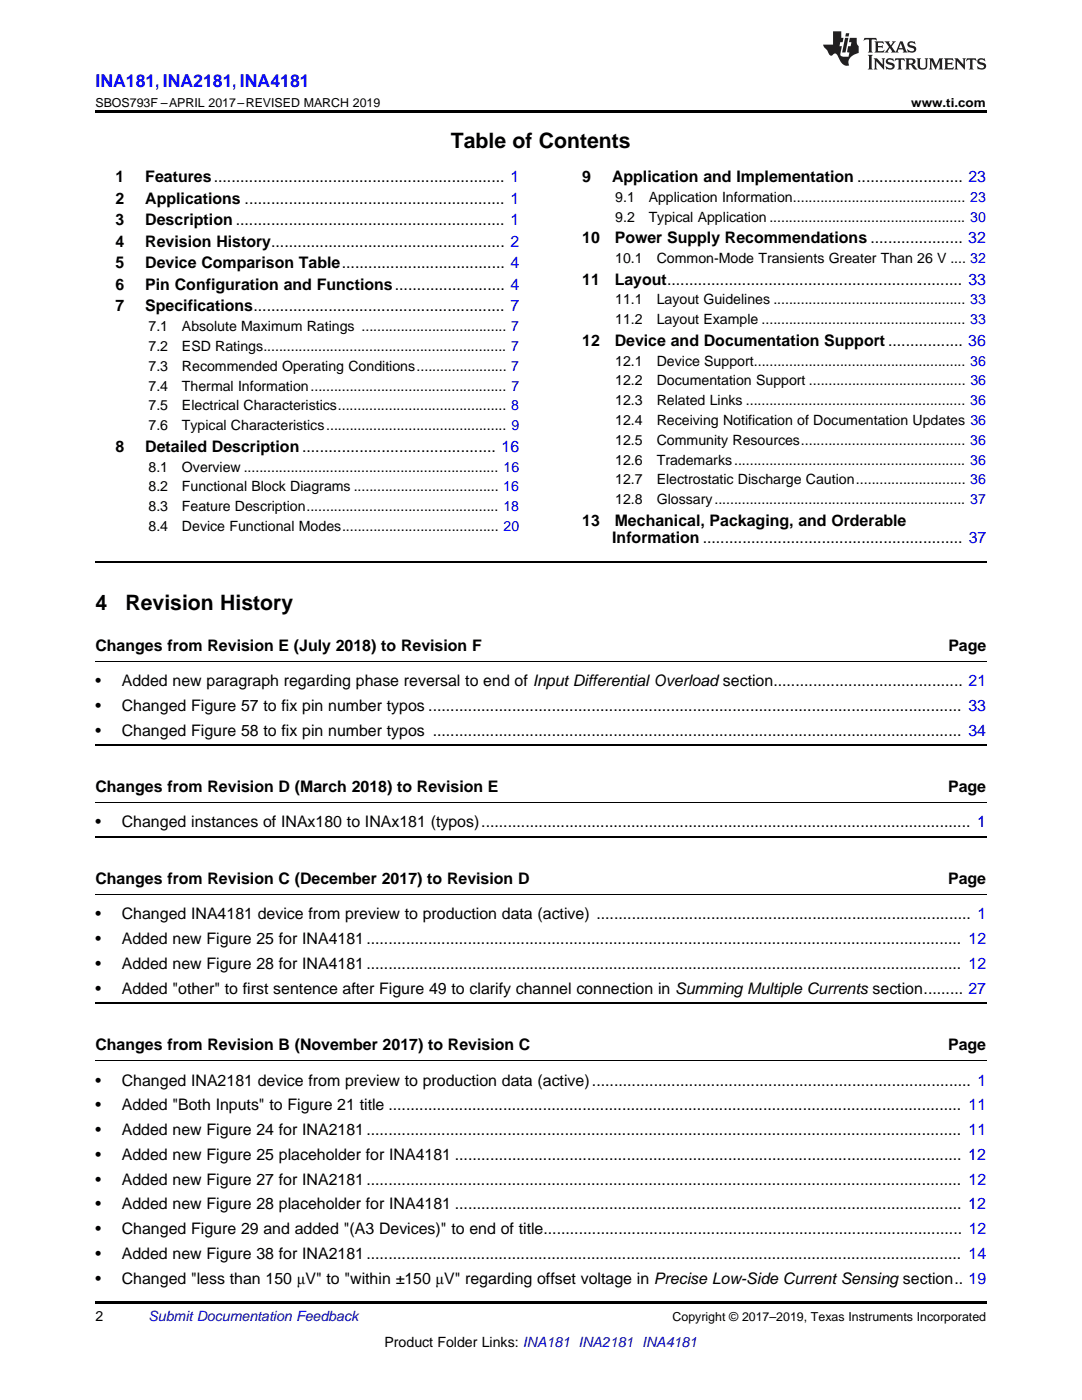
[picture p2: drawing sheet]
<svg xmlns="http://www.w3.org/2000/svg" width="216mm" height="279mm" viewBox="0 0 216 279" stroke-linecap="round" stroke-linejoin="round" font-family="sans-serif">
<defs><g id="words">
<g font-size="4.2">
<text x="90" y="29.6">Table of Contents</text>
<text x="19" y="121.7">4</text>
<text x="25" y="121.7">Revision History</text>
</g>
<text font-size="3.5" fill="#00f" x="19" y="17.3">INA181, INA2181, INA4181</text>
<g font-size="3.2">
<text x="23" y="36.3">1</text>
<text x="23" y="40.6">2</text>
<text x="29" y="36.3">Features.................................................................. 1</text>
<text x="29" y="40.6">Applications ........................................................... 1</text>
<text x="116.2" y="36.3">9</text>
<text x="122.1" y="36.3">Application and Implementation ........................ 23</text>
<text x="23" y="44.9">3</text>
<text x="29" y="44.9">Description ............................................................. 1</text>
<text x="23" y="49.2">4</text>
<text x="23" y="53.6">5</text>
<text x="29" y="49.2">Revision History..................................................... 2</text>
<text x="29" y="53.6">Device Comparison Table..................................... 4</text>
<text x="116.2" y="48.5">10</text>
<text x="122.7" y="48.5">Power Supply Recommendations ..................... 32</text>
<text x="23" y="57.9">6</text>
<text x="29" y="57.9">Pin Configuration and Functions......................... 4</text>
<text x="116.2" y="56.8">11</text>
<text x="122.7" y="56.8">Layout................................................................... 33</text>
<text x="23" y="62.2">7</text>
<text x="29" y="62.2">Specifications......................................................... 7</text>
<text x="116.2" y="69">12</text>
<text x="122.7" y="69">Device and Documentation Support ................. 36</text>
<text x="23" y="90.2">8</text>
<text x="29" y="90.2">Detailed Description............................................ 16</text>
<text x="116.2" y="104.9">13</text>
<text x="122.7" y="104.9">Mechanical, Packaging, and Orderable</text>
<text x="122.2" y="108.4">Information ........................................................... 37</text>
<text x="19" y="129.9">Changes from Revision E (July 2018) to Revision F</text>
<text x="189.2" y="129.9">Page</text>
<text x="19" y="136.9">•</text>
<text x="24.3" y="136.9">Added new paragraph regarding phase reversal to end of Input Differential Overload section........................................... 21</text>
<text x="19" y="141.9">•</text>
<text x="24.3" y="141.9">Changed Figure 57 to fix pin number typos ......................................................................................................................... 33</text>
<text x="19" y="146.8">•</text>
<text x="24.3" y="146.8">Changed Figure 58 to fix pin number typos ........................................................................................................................ 34</text>
<text x="19" y="158.1">Changes from Revision D (March 2018) to Revision E</text>
<text x="189.2" y="158.1">Page</text>
<text x="19" y="165.1">•</text>
<text x="24.3" y="165.1">Changed instances of INAx180 to INAx181 (typos)............................................................................................................... 1</text>
<text x="19" y="176.4">Changes from Revision C (December 2017) to Revision D</text>
<text x="189.2" y="176.4">Page</text>
<text x="19" y="183.5">•</text>
<text x="24.3" y="183.5">Changed INA4181 device from preview to production data (active) ..................................................................................... 1</text>
<text x="19" y="188.4">•</text>
<text x="24.3" y="188.4">Added new Figure 25 for INA4181....................................................................................................................................... 12</text>
<text x="19" y="193.4">•</text>
<text x="24.3" y="193.4">Added new Figure 28 for INA4181....................................................................................................................................... 12</text>
<text x="19" y="198.3">•</text>
<text x="24.3" y="198.3">Added &quot;other&quot; to first sentence after Figure 49 to clarify channel connection in Summing Multiple Currents section......... 27</text>
<text x="19" y="209.6">Changes from Revision B (November 2017) to Revision C</text>
<text x="189.2" y="209.6">Page</text>
<text x="19" y="216.6">•</text>
<text x="19" y="221.6">•</text>
<text x="24.3" y="216.6">Changed INA2181 device from preview to production data (active)...................................................................................... 1</text>
<text x="24.3" y="221.6">Added &quot;Both Inputs&quot; to Figure 21 title .................................................................................................................................. 11</text>
<text x="19" y="226.5">•</text>
<text x="24.3" y="226.5">Added new Figure 24 for INA2181....................................................................................................................................... 11</text>
<text x="19" y="231.5">•</text>
<text x="24.3" y="231.5">Added new Figure 25 placeholder for INA4181 ................................................................................................................... 12</text>
<text x="19" y="236.4">•</text>
<text x="24.3" y="236.4">Added new Figure 27 for INA2181....................................................................................................................................... 12</text>
<text x="19" y="241.3">•</text>
<text x="24.3" y="241.3">Added new Figure 28 placeholder for INA4181 ................................................................................................................... 12</text>
<text x="19" y="246.3">•</text>
<text x="19" y="251.2">•</text>
<text x="24.3" y="246.3">Changed Figure 29 and added &quot;(A3 Devices)&quot; to end of title............................................................................................... 12</text>
<text x="24.3" y="251.2">Added new Figure 38 for INA2181....................................................................................................................................... 14</text>
<text x="19" y="256.2">•</text>
<text x="24.3" y="256.2">Changed &quot;less than 150 μV&quot; to &quot;within ±150 μV&quot; regarding offset voltage in Precise Low-Side Current Sensing section.. 19</text>
</g>
<g font-size="2.8">
<text x="122.8" y="40.3">9.1</text>
<text x="129.4" y="40.3">Application Information............................................ 23</text>
<text x="122.8" y="44.2">9.2</text>
<text x="129.4" y="44.2">Typical Application .................................................. 30</text>
<text x="122.8" y="52.5">10.1</text>
<text x="131" y="52.5">Common-Mode Transients Greater Than 26 V .... 32</text>
<text x="122.8" y="60.7">11.1</text>
<text x="122.8" y="64.7">11.2</text>
<text x="131" y="60.7">Layout Guidelines ................................................. 33</text>
<text x="131" y="64.7">Layout Example .................................................... 33</text>
<text x="29.6" y="66.1">7.1</text>
<text x="29.6" y="70.1">7.2</text>
<text x="36.3" y="66.1">Absolute Maximum Ratings ..................................... 7</text>
<text x="36.3" y="70.1">ESD Ratings.............................................................. 7</text>
<text x="29.6" y="74">7.3</text>
<text x="29.6" y="78">7.4</text>
<text x="36.3" y="74">Recommended Operating Conditions....................... 7</text>
<text x="36.3" y="78">Thermal Information.................................................. 7</text>
<text x="122.8" y="73">12.1</text>
<text x="122.8" y="76.9">12.2</text>
<text x="131" y="73">Device Support...................................................... 36</text>
<text x="131" y="76.9">Documentation Support ........................................ 36</text>
<text x="29.6" y="81.9">7.5</text>
<text x="36.3" y="81.9">Electrical Characteristics........................................... 8</text>
<text x="122.8" y="80.9">12.3</text>
<text x="131" y="80.9">Related Links ........................................................ 36</text>
<text x="29.6" y="85.9">7.6</text>
<text x="36.3" y="85.9">Typical Characteristics.............................................. 9</text>
<text x="122.8" y="84.8">12.4</text>
<text x="122.8" y="88.8">12.5</text>
<text x="131" y="84.8">Receiving Notification of Documentation Updates 36</text>
<text x="131" y="88.8">Community Resources.......................................... 36</text>
<text x="29.6" y="94.1">8.1</text>
<text x="36.3" y="94.1">Overview ................................................................. 16</text>
<text x="122.8" y="92.7">12.6</text>
<text x="131" y="92.7">Trademarks........................................................... 36</text>
<text x="29.6" y="98.1">8.2</text>
<text x="36.3" y="98.1">Functional Block Diagrams ..................................... 16</text>
<text x="122.8" y="96.7">12.7</text>
<text x="122.8" y="100.6">12.8</text>
<text x="131" y="96.7">Electrostatic Discharge Caution............................ 36</text>
<text x="131" y="100.6">Glossary................................................................ 37</text>
<text x="29.6" y="102">8.3</text>
<text x="29.6" y="106">8.4</text>
<text x="36.3" y="102">Feature Description................................................. 18</text>
<text x="36.3" y="106">Device Functional Modes........................................ 20</text>
<text x="19" y="263.6">2</text>
<text x="76.7" y="268.9">Product Folder Links: INA181 INA2181 INA4181</text>
</g>
<text font-size="2.8" fill="#0000c8" x="29.6" y="263.6">Submit Documentation Feedback</text>
<g font-size="2.5">
<text x="19" y="21.4">SBOS793F –APRIL 2017–REVISED MARCH 2019</text>
<text x="181.8" y="21.4">www.ti.com</text>
<text x="134.2" y="263.6">Copyright © 2017–2019, Texas Instruments Incorporated</text>
</g>
</g></defs>
<path d="M19 22h177.8v.5h-177.8zM19 259.7h177.8v.5h-177.8z" fill="#000"/>
<path d="M19 131.9h177.8M19 178.5h177.8M19 160.1h177.8M19 211.6h177.8" fill="none" stroke="#000" stroke-width=".2"/>
<path d="M19 112.1h177.8M19 148.7h177.8M19 167.1h177.8M19 200.2h177.8" fill="none" stroke="#000" stroke-width=".35"/>
<g fill="#231f20">
<path d="M172.5 7.6l-.1 .5 .4-.2h.6v.1v2.1l-.2 .4h.9l-.2-.4v-2.1l.1-.1h.5l.5 .2-.2-.5zM174.5 8.3l.2 .3v1.5l-.2 .4h1.8l.2-.6a1.04 1.04 0 0 1-1.3 .2v-.7h.6l.3 .2v-.6l-.3 .2h-.6v-.6l.8-.1 .4 .3-.2-.5zM176.5 8.3l.9 1.1-.9 1.1h.8l-.2-.2 .4-.7 .5 .7-.2 .2h1.5l-.2-.2 .2-.4h.9l.1 .4-.2 .2h1l-.3-.3-.7-1.9h-.5l-.9 2-.8-1 .9-1h-.8l.1 .3-.4 .5-.3-.6 .1-.2zM179.7 8.6l.4 1h-.7zM181.3 8.4a.63 .63 0 0 0-.2 .7 .63 .63 0 0 0 .6 .4l.6 .2 .1 .2a.75 .75 0 0 1-.7 .4 .75 .75 0 0 1-.6-.5l.1 .7 .1-.1a1.11 1.11 0 0 0 1.5-.6 1.13 1.13 0 0 0-1.2-.8l-.1-.4a1.04 1.04 0 0 1 1.2 .2l-.2-.5-.2 .1-.4-.2zM173.2 10.9l.2 .4v2.2l-.2 .4h1l-.3-.4v-2.2l.3-.4zM174.3 11.6l.3 .4v1.5l-.3 .4h.8l-.2-.4v-1.3l1.5 1.7v-1.9l.2-.4h-.7l.2 .4v.9l-1.1-1.3zM177 11.8a.62 .62 0 0 0-.2 .7 .62 .62 0 0 0 .6 .4l.6 .1 .1 .3a.76 .76 0 0 1-.7 .3 .76 .76 0 0 1-.7-.4l.2 .7 .1-.1a1.11 1.11 0 0 0 1.5-.6 1.13 1.13 0 0 0-1.2-.8l-.1-.4a1.04 1.04 0 0 1 1.2 .2l-.2-.6-.2 .1-.5-.1zM178.7 11.6l-.2 .6a.61 .61 0 0 1 .8-.3v1.6l-.2 .4h.9l-.2-.4v-1.6a.63 .63 0 0 1 .7 .3l-.1-.6zM180.6 11.6l.3 .4v1.5l-.3 .4h1l-.2-.2-.1-.8 .6 .2a.76 .76 0 0 0 1.2 .7l-1-1a.58 .58 0 0 0 .6-.5 .58 .58 0 0 0-.5-.6zM181.4 11.9h.1a.45 .45 0 0 1 .5 .1 .45 .45 0 0 1 .1 .5l-.8 .2zM182.9 11.6l.2 .2a2.17 2.17 0 0 0 .3 1.9 .99 .99 0 0 0 1.6-.6v-1.1l.2-.4h-.7l.2 .2a1.92 1.92 0 0 1-.2 1.8 .6 .6 0 0 1-.9-.5v-1.1l.2-.4zM185.4 11.6l.2 .4v1.5l-.2 .4h.7l-.2-.4v-1.4l.8 1.8 .8-1.8v1.4l-.2 .4h.9l-.2-.4v-1.5l.2-.4h-.8l-.6 1.5-.6-1.5zM188.4 11.6l.2 .4v1.5l-.2 .4h1.8l.1-.6a1.04 1.04 0 0 1-1.2 .1v-.6h.5l.4 .2v-.6l-.4 .2h-.5v-.7h.8l.3 .3-.1-.6zM190.5 11.6l.2 .4v1.5l-.2 .4h.7l-.2-.4v-1.3l1.5 1.7v-1.9l.2-.4h-.7l.2 .4v.9l-1.1-1.3zM192.9 11.6l-.1 .6a.61 .61 0 0 1 .7-.3l.1 1.6-.3 .4h1l-.3-.4 .1-1.6a.63 .63 0 0 1 .7 .3l-.1-.6zM195.2 11.8a.62 .62 0 0 0-.2 .7 .62 .62 0 0 0 .6 .4l.6 .1 .1 .3a.76 .76 0 0 1-.7 .3 .76 .76 0 0 1-.6-.4l.1 .7 .1-.1a1.11 1.11 0 0 0 1.6-.6 1.13 1.13 0 0 0-1.3-.8l-.1-.4a1.04 1.04 0 0 1 1.2 .2l-.1-.6-.2 .1-.5-.1z"/>
<path d="M166.2 6.3v2.6h-1.9v.4l.8 .9a.91 .91 0 0 0 1 .8 .56 .56 0 0 1 .5-.3 .56 .56 0 0 1 .5 .3l.4 .8a1.53 1.53 0 0 0 1.9 1.2 1.54 1.54 0 0 1 1-2.1l.9-.3v-1.4a1.52 1.52 0 0 1-.4-1.6h-1.3l-.2 .8h.5l-.2 .8h-.5l-.1 1v.2l.4 .1-.2 .8a1.93 1.93 0 0 1-1.6-.3l.3-1.8h-.5l.2-.8h.4l.2-.8h-.4v-1.3zM168.6 7.6l-.6 2.9h.7l.6-2.9zM168.8 6.6l-.1 .7h.6l.2-.7z"/>
</g>
<use href="#words"/>
</svg>
